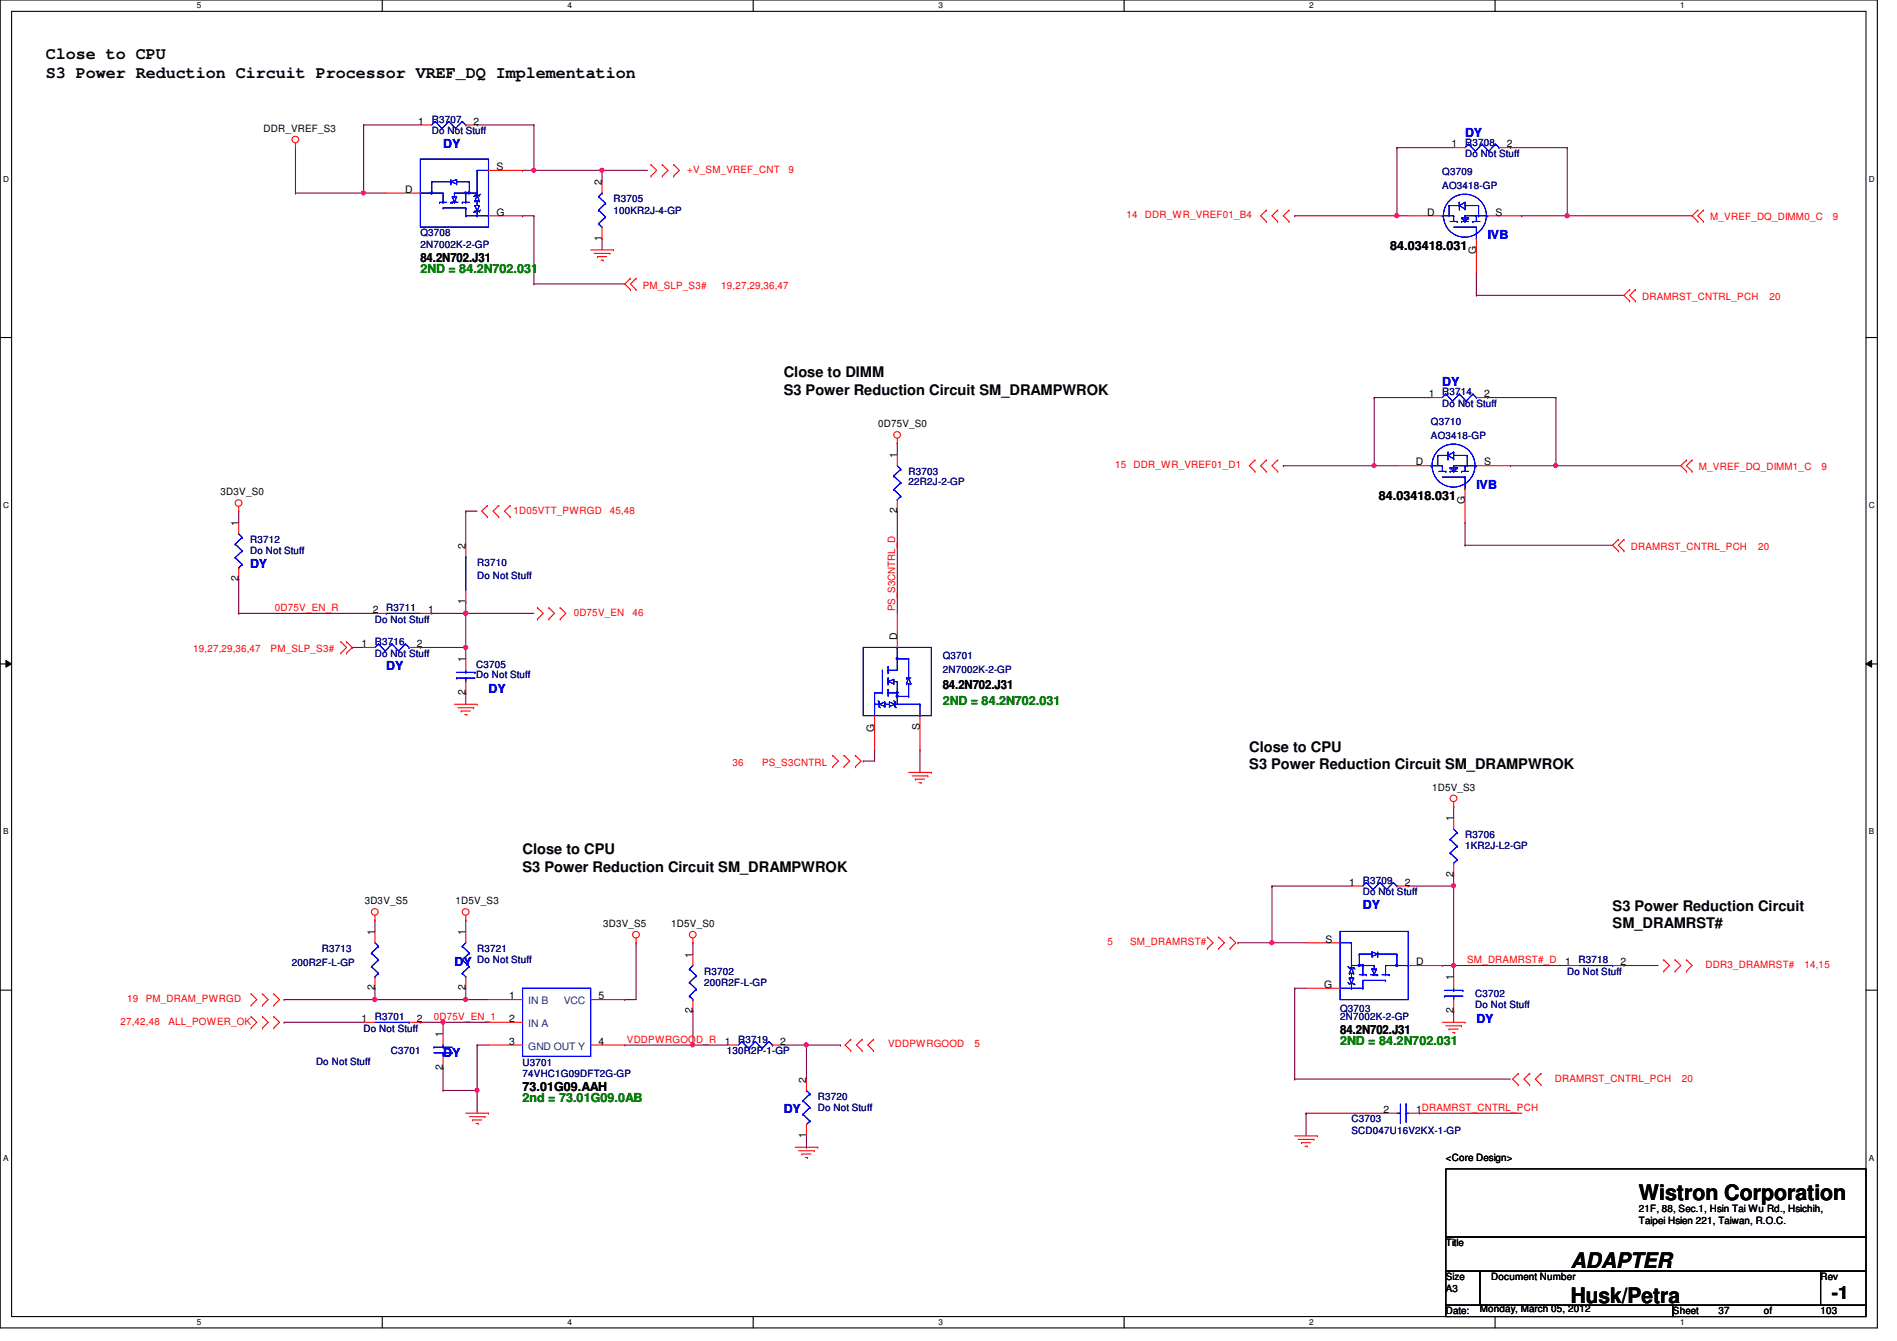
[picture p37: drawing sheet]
<svg xmlns="http://www.w3.org/2000/svg" width="297mm" height="210mm" viewBox="0 0 297 210" stroke-linecap="round" stroke-linejoin="round" font-family="sans-serif">
<defs><g id="words">
<g font-size="3.3">
<text x="256.6" y="187.9">Wistron Corporation</text>
<text x="246" y="203.9">Husk/Petra</text>
<text x="246" y="198.5">ADAPTER</text>
</g>
<text font-size="2.8" x="286.8" y="203.4">-1</text>
<g font-size="2.6">
<text x="7.2" y="9.3">Close to CPU</text>
<text x="7.2" y="12.2">S3 Power Reduction Circuit Processor VREF_DQ Implementation</text>
</g>
<g font-size="2.3">
<text x="122.7" y="59">Close to DIMM</text>
<text x="122.7" y="61.8">S3 Power Reduction Circuit SM_DRAMPWROK</text>
<text x="195.6" y="117.7">Close to CPU</text>
<text x="195.6" y="120.4">S3 Power Reduction Circuit SM_DRAMPWROK</text>
<text x="81.8" y="133.7">Close to CPU</text>
<text x="81.8" y="136.4">S3 Power Reduction Circuit SM_DRAMPWROK</text>
<text x="252.5" y="142.6">S3 Power Reduction Circuit</text>
<text x="252.5" y="145.3">SM_DRAMRST#</text>
</g>
<g font-size="1.9" fill="#00f">
<text x="69.4" y="23.2">DY</text>
<text x="229.4" y="21.4">DY</text>
<text x="233" y="37.4">IVB</text>
<text x="225.8" y="60.5">DY</text>
<text x="231.2" y="76.5">IVB</text>
<text x="39.2" y="88.9">DY</text>
<text x="60.5" y="104.9">DY</text>
<text x="76.5" y="108.5">DY</text>
<text x="213.4" y="142.3">DY</text>
<text x="71.2" y="151.2">DY</text>
<text x="231.2" y="160.1">DY</text>
<text x="69.4" y="165.4">DY</text>
<text x="122.7" y="174.3">DY</text>
</g>
<g font-size="1.9">
<text x="65.8" y="40.9">84.2N702.J31</text>
<text x="217.7" y="39.2">84.03418.031</text>
<text x="215.9" y="78.3">84.03418.031</text>
<text x="147.6" y="107.8">84.2N702.J31</text>
<text x="209.8" y="161.8">84.2N702.J31</text>
<text x="81.8" y="170.7">73.01G09.AAH</text>
</g>
<g font-size="1.9" fill="#008000">
<text x="65.8" y="42.7">2ND = 84.2N702.031</text>
<text x="147.6" y="110.3">2ND = 84.2N702.031</text>
<text x="209.8" y="163.6">2ND = 84.2N702.031</text>
<text x="81.8" y="172.5">2nd = 73.01G09.0AB</text>
</g>
<g font-size="1.6">
<text x="41.3" y="20.7">DDR_VREF_S3</text>
<text x="65.5" y="19.5">1</text>
<text x="74.2" y="19.5">2</text>
<text x="227.3" y="23.1">1</text>
<text x="236" y="23.1">2</text>
<text x="77.7" y="26.6">S</text>
<text x="94.2" y="29" transform="rotate(-90 94.2 29)">2</text>
<text x="63.5" y="30.2">D</text>
<text x="77.7" y="33.7">G</text>
<text x="223.5" y="33.7">D</text>
<text x="234.2" y="33.7">S</text>
<text x="94.2" y="37.7" transform="rotate(-90 94.2 37.7)">1</text>
<text x="231.1" y="39.8" transform="rotate(-90 231.1 39.8)">G</text>
<text x="223.7" y="62.2">1</text>
<text x="232.4" y="62.2">2</text>
<text x="137.5" y="66.9">0D75V_S0</text>
<text x="140.5" y="71.7" transform="rotate(-90 140.5 71.7)">1</text>
<text x="34.5" y="77.6">3D3V_S0</text>
<text x="221.7" y="72.9">D</text>
<text x="232.4" y="72.9">S</text>
<text x="37.3" y="82.3" transform="rotate(-90 37.3 82.3)">1</text>
<text x="140.5" y="80.3" transform="rotate(-90 140.5 80.3)">2</text>
<text x="229.4" y="79" transform="rotate(-90 229.4 79)">G</text>
<text x="72.9" y="85.9" transform="rotate(-90 72.9 85.9)">2</text>
<text x="37.3" y="91" transform="rotate(-90 37.3 91)">2</text>
<text x="58.4" y="96">2</text>
<text x="67.1" y="96">1</text>
<text x="72.9" y="94.6" transform="rotate(-90 72.9 94.6)">1</text>
<text x="56.6" y="101.3">1</text>
<text x="65.3" y="101.3">2</text>
<text x="140.5" y="100.1" transform="rotate(-90 140.5 100.1)">D</text>
<text x="72.9" y="103.7" transform="rotate(-90 72.9 103.7)">1</text>
<text x="72.9" y="108.8" transform="rotate(-90 72.9 108.8)">2</text>
<text x="136.9" y="114.5" transform="rotate(-90 136.9 114.5)">G</text>
<text x="144" y="114.3" transform="rotate(-90 144 114.3)">S</text>
<text x="224.2" y="123.8">1D5V_S3</text>
<text x="227.6" y="128.6" transform="rotate(-90 227.6 128.6)">1</text>
<text x="227.6" y="137.2" transform="rotate(-90 227.6 137.2)">2</text>
<text x="57.1" y="141.6">3D3V_S5</text>
<text x="71.3" y="141.6">1D5V_S3</text>
<text x="211.3" y="138.6">1</text>
<text x="220" y="138.6">2</text>
<text x="58.7" y="146.3" transform="rotate(-90 58.7 146.3)">1</text>
<text x="72.9" y="146.3" transform="rotate(-90 72.9 146.3)">1</text>
<text x="94.4" y="145.1">3D3V_S5</text>
<text x="105.1" y="145.1">1D5V_S0</text>
<text x="108.5" y="149.9" transform="rotate(-90 108.5 149.9)">1</text>
<text x="207.6" y="147.5">S</text>
<text x="58.7" y="155" transform="rotate(-90 58.7 155)">2</text>
<text x="72.9" y="155" transform="rotate(-90 72.9 155)">2</text>
<text x="207.3" y="154.6">G</text>
<text x="221.7" y="151.1">D</text>
<text x="227.6" y="153.5" transform="rotate(-90 227.6 153.5)">1</text>
<text x="245.1" y="151.1">1</text>
<text x="253.7" y="151.1">2</text>
<text x="56.6" y="160">1</text>
<text x="65.3" y="160">2</text>
<text x="79.7" y="156.4">1</text>
<text x="79.7" y="160">2</text>
<text x="93.7" y="156.4">5</text>
<text x="108.5" y="158.6" transform="rotate(-90 108.5 158.6)">2</text>
<text x="227.6" y="158.6" transform="rotate(-90 227.6 158.6)">2</text>
<text x="69.3" y="167.5" transform="rotate(-90 69.3 167.5)">2</text>
<text x="69.3" y="162.3" transform="rotate(-90 69.3 162.3)">1</text>
<text x="79.7" y="163.5">3</text>
<text x="93.7" y="163.5">4</text>
<text x="113.5" y="163.5">1</text>
<text x="122.2" y="163.5">2</text>
<text x="126.2" y="169.5" transform="rotate(-90 126.2 169.5)">2</text>
<text x="126.2" y="178.1" transform="rotate(-90 126.2 178.1)">1</text>
<text x="216.6" y="174.2">2</text>
<text x="221.7" y="174.2">1DRAMRST_CNTRL_PCH</text>
<text x="226.4" y="181.7">&lt;Core Design&gt;</text>
<text x="256.6" y="189.7">21F, 88, Sec.1, Hsin Tai Wu Rd., Hsichih,</text>
<text x="256.6" y="191.6">Taipei Hsien 221, Taiwan, R.O.C.</text>
<text x="226.4" y="195.1">Title</text>
<text x="226.4" y="200.4">Size</text>
<text x="226.4" y="202.2">A3</text>
<text x="233.5" y="200.4">Document Number</text>
<text x="285.1" y="200.4">Rev</text>
<text x="226.4" y="205.7">Date:</text>
<text x="231.7" y="205.4">Monday, March 05, 2012</text>
<text x="262" y="205.7">Sheet</text>
<text x="269.1" y="205.7">37</text>
<text x="276.2" y="205.7">of</text>
<text x="285.1" y="205.7">103</text>
</g>
<g font-size="1.6" fill="#000080">
<text x="67.6" y="19.2">R3707</text>
<text x="67.6" y="21">Do Not Stuff</text>
<text x="229.4" y="22.8">R3708</text>
<text x="225.8" y="27.4">Q3709</text>
<text x="225.8" y="29.5">AO3418-GP</text>
<text x="229.4" y="24.6">Do Not Stuff</text>
<text x="96.1" y="31.7">R3705</text>
<text x="96.1" y="33.4">100KR2J-4-GP</text>
<text x="65.8" y="37">Q3708</text>
<text x="65.8" y="38.8">2N7002K-2-GP</text>
<text x="225.8" y="61.9">R3714</text>
<text x="225.8" y="63.7">Do Not Stuff</text>
<text x="224.1" y="66.5">Q3710</text>
<text x="224.1" y="68.7">AO3418-GP</text>
<text x="142.3" y="74.3">R3703</text>
<text x="142.3" y="75.9">22R2J-2-GP</text>
<text x="39.2" y="85">R3712</text>
<text x="39.2" y="86.8">Do Not Stuff</text>
<text x="74.7" y="88.6">R3710</text>
<text x="60.5" y="95.7">R3711</text>
<text x="74.7" y="90.7">Do Not Stuff</text>
<text x="58.7" y="101">R3716</text>
<text x="58.7" y="97.5">Do Not Stuff</text>
<text x="58.7" y="102.8">Do Not Stuff</text>
<text x="74.5" y="104.6">C3705</text>
<text x="74.5" y="106.2">Do Not Stuff</text>
<text x="147.6" y="103.1">Q3701</text>
<text x="147.6" y="105.3">2N7002K-2-GP</text>
<text x="229.4" y="131.2">R3706</text>
<text x="229.4" y="132.8">1KR2J-L2-GP</text>
<text x="213.4" y="138.3">R3709</text>
<text x="213.4" y="140.1">Do Not Stuff</text>
<text x="50.4" y="149">R3713</text>
<text x="74.7" y="149">R3721</text>
<text x="45.7" y="151.1">200R2F-L-GP</text>
<text x="74.7" y="150.8">Do Not Stuff</text>
<text x="110.3" y="152.6">R3702</text>
<text x="110.3" y="154.3">200R2F-L-GP</text>
<text x="245.4" y="152.6">Do Not Stuff</text>
<text x="247.2" y="150.8">R3718</text>
<text x="56.9" y="161.5">Do Not Stuff</text>
<text x="58.7" y="159.7">R3701</text>
<text x="209.8" y="158.5">Q3703</text>
<text x="209.8" y="159.7">2N7002K-2-GP</text>
<text x="231" y="156.1">C3702</text>
<text x="231" y="157.7">Do Not Stuff</text>
<text x="49.5" y="166.6">Do Not Stuff</text>
<text x="61.2" y="165">C3701</text>
<text x="81.8" y="166.8">U3701</text>
<text x="113.8" y="165">130R2F-1-GP</text>
<text x="115.6" y="163.2">R3719</text>
<text x="81.8" y="168.6">74VHC1G09DFT2G-GP</text>
<text x="128.1" y="172.1">R3720</text>
<text x="128.1" y="173.9">Do Not Stuff</text>
<text x="211.6" y="175.7">C3703</text>
<text x="211.6" y="177.5">SCD047U16V2KX-1-GP</text>
</g>
<g font-size="1.6" fill="#f00">
<text x="107.6" y="27.1">+V_SM_VREF_CNT</text>
<text x="123.4" y="27.1">9</text>
<text x="176.4" y="34.2">14</text>
<text x="179.3" y="34.2">DDR_WR_VREF01_B4</text>
<text x="267.8" y="34.5">M_VREF_DQ_DIMM0_C</text>
<text x="287" y="34.5">9</text>
<text x="100.7" y="45.2">PM_SLP_S3#</text>
<text x="112.9" y="45.2">19,27,29,36,47</text>
<text x="257.1" y="46.9">DRAMRST_CNTRL_PCH</text>
<text x="277.1" y="46.9">20</text>
<text x="174.6" y="73.3">15</text>
<text x="177.5" y="73.3">DDR_WR_VREF01_D1</text>
<text x="266" y="73.6">M_VREF_DQ_DIMM1_C</text>
<text x="285.2" y="73.6">9</text>
<text x="80.4" y="80.4">1D05VTT_PWRGD</text>
<text x="95.5" y="80.4">45,48</text>
<text x="255.4" y="86.1">DRAMRST_CNTRL_PCH</text>
<text x="275.3" y="86.1">20</text>
<text x="43" y="95.7">0D75V_EN_R</text>
<text x="140.2" y="95.7" transform="rotate(-90 140.2 95.7)">PS_S3CNTRL_D</text>
<text x="89.8" y="96.4">0D75V_EN</text>
<text x="99.1" y="96.4">46</text>
<text x="30.3" y="102.1">19,27,29,36,47</text>
<text x="42.4" y="102.1">PM_SLP_S3#</text>
<text x="114.7" y="119.8">36</text>
<text x="119.3" y="119.8">PS_S3CNTRL</text>
<text x="173.4" y="148">5</text>
<text x="176.9" y="148">SM_DRAMRST#</text>
<text x="229.7" y="150.8">SM_DRAMRST#_D</text>
<text x="267.1" y="151.5">DDR3_DRAMRST#</text>
<text x="282.6" y="151.5">14,15</text>
<text x="18.9" y="160.4">27,42,48</text>
<text x="19.9" y="156.8">19</text>
<text x="22.8" y="156.8">PM_DRAM_PWRGD</text>
<text x="26.4" y="160.4">ALL_POWER_OK</text>
<text x="67.9" y="159.7">0D75V_EN_1</text>
<text x="98.2" y="163.2">VDDPWRGOOD_R</text>
<text x="139.1" y="164">VDDPWRGOOD</text>
<text x="152.6" y="164">5</text>
<text x="243.5" y="169.3">DRAMRST_CNTRL_PCH</text>
<text x="263.4" y="169.3">20</text>
</g>
<g font-size="1.6" fill="#004080">
<text x="82.7" y="157.2">IN B</text>
<text x="82.7" y="160.7">IN A</text>
<text x="88.3" y="157.2">VCC</text>
<text x="82.7" y="164.3">GND OUT Y</text>
</g>
<g font-size="1.3">
<text x="30.8" y="1.3">5</text>
<text x="88.9" y="1.3">4</text>
<text x="146.9" y="1.3">3</text>
<text x="205" y="1.3">2</text>
<text x="263.1" y="1.3">1</text>
<text x=".5" y="28.4">D</text>
<text x="292.6" y="28.4">D</text>
<text x=".5" y="79.5">C</text>
<text x="292.6" y="79.5">C</text>
<text x=".5" y="130.6">B</text>
<text x="292.6" y="130.6">B</text>
<text x=".5" y="181.7">A</text>
<text x="292.6" y="181.7">A</text>
<text x="30.8" y="207.4">5</text>
<text x="88.9" y="207.4">4</text>
<text x="146.9" y="207.4">3</text>
<text x="205" y="207.4">2</text>
<text x="263.1" y="207.4">1</text>
</g>
</g></defs>
<path d="M0 0h294v207.9h-294zM1.8 1.8h290.4v204.3h-290.4z" fill="none" stroke="#000" stroke-width=".17"/>
<g fill="#fff">
<path d="M30.8 .2h.7v1.4h-.7z"/>
<path d="M30.8 206.2h.7v1.4h-.7z"/>
</g>
<path d="M59.9 0v1.8M59.9 206.1v1.8" fill="none" stroke="#000" stroke-width=".17"/>
<g fill="#fff">
<path d="M88.9 .2h.6v1.4h-.6z"/>
<path d="M88.9 206.2h.6v1.4h-.6z"/>
</g>
<path d="M117.9 0v1.8M117.9 206.1v1.8" fill="none" stroke="#000" stroke-width=".17"/>
<g fill="#fff">
<path d="M146.9 .2h.7v1.4h-.7z"/>
<path d="M146.9 206.2h.7v1.4h-.7z"/>
</g>
<path d="M176 0v1.8M176 206.1v1.8" fill="none" stroke="#000" stroke-width=".17"/>
<g fill="#fff">
<path d="M205 .2h.7v1.4h-.7z"/>
<path d="M205 206.2h.7v1.4h-.7z"/>
</g>
<path d="M234.1 0v1.8M234.1 206.1v1.8" fill="none" stroke="#000" stroke-width=".17"/>
<g fill="#fff">
<path d="M263.1 .2h.7v1.4h-.7z"/>
<path d="M263.1 206.2h.7v1.4h-.7z"/>
<path d="M.5 27.3h.9v1.4h-.9z"/>
<path d="M292.6 27.3h.9v1.4h-.9z"/>
<path d="M.5 78.4h.9v1.4h-.9z"/>
<path d="M292.6 78.4h.9v1.4h-.9z"/>
</g>
<path d="M0 52.8h1.8M292.2 52.8h1.8" fill="none" stroke="#000" stroke-width=".17"/>
<g fill="#fff">
<path d="M.5 129.5h.8v1.4h-.8z"/>
<path d="M292.6 129.5h.9v1.4h-.9z"/>
</g>
<path d="M0 103.9h1.8M292.2 103.9h1.8" fill="none" stroke="#000" stroke-width=".17"/>
<path d="M.9 103.4l.9 .5-.9 .5zM292.2 103.9l.9-.5v1z" fill="#000"/>
<path d="M.9 103.4l.9 .5-.9 .5zM292.2 103.9l.9-.5v1z" fill="none" stroke="#000" stroke-width=".16"/>
<g fill="#fff">
<path d="M.5 180.5h.8v1.4h-.8z"/>
<path d="M292.6 180.5h.9v1.4h-.9z"/>
</g>
<path d="M0 155h1.8M292.2 155h1.8" fill="none" stroke="#000" stroke-width=".17"/>
<path d="M44.5 156.5h.1M58.7 144h.1M58.7 154.7h.1M58.7 154.7v1.8h-14.2M58.7 144v1.8M126.3 163.6h.1M126.3 163.6v5.3" fill="none" stroke="#800040" stroke-width=".17"/>
<circle cx="126.3" cy="163.5" r=".32" fill="#f0f"/>
<circle cx="126.3" cy="163.5" r=".32" fill="none" stroke="#f0f" stroke-width=".17"/>
<path d="M72.9 156.5h.1M72.9 156.5h3.6M108.5 158.2h.1M108.5 158.2v5.4M126.3 163.6h5.3M131.6 163.6h.1" fill="none" stroke="#800040" stroke-width=".17"/>
<circle cx="72.9" cy="156.4" r=".32" fill="#f0f"/>
<circle cx="72.9" cy="156.4" r=".32" fill="none" stroke="#f0f" stroke-width=".17"/>
<path d="M108.5 147.6h.1M108.5 147.6v1.8M74.7 163.6h.1M74.7 170.7h.1M74.7 163.6h1.8M74.7 170.7v3.5" fill="none" stroke="#800040" stroke-width=".17"/>
<circle cx="74.7" cy="170.7" r=".32" fill="#f0f"/>
<circle cx="74.7" cy="170.7" r=".32" fill="none" stroke="#f0f" stroke-width=".17"/>
<path d="M97.8 156.5h.1M99.6 147.6h.1M99.6 147.6v8.9h-1.8M69.4 160h.1M69.4 160h7.1" fill="none" stroke="#800040" stroke-width=".17"/>
<circle cx="69.4" cy="160" r=".32" fill="#f0f"/>
<circle cx="69.4" cy="160" r=".32" fill="none" stroke="#f0f" stroke-width=".17"/>
<g fill="none" stroke="#800040" stroke-width=".17">
<path d="M44.5 160h.1M44.5 160h12.4M65.8 160h.1M65.8 160h3.6M69.4 160h.1M69.4 167.1h.1M69.4 170.7h.1M69.4 160v1.8M69.4 167.1v3.6M74.7 163.6h.1M74.7 163.6v7.1h-5.3M97.8 163.6h.1"/>
<path d="M97.8 163.6h16M108.5 163.6h.1M122.7 163.6h3.6M126.3 163.6h.1"/>
</g>
<circle cx="108.5" cy="163.5" r=".32" fill="#f0f"/>
<circle cx="108.5" cy="163.5" r=".32" fill="none" stroke="#f0f" stroke-width=".17"/>
<g fill="none" stroke="#800040" stroke-width=".17">
<path d="M140.5 69.3h.1M140.5 69.3v1.8M140.5 80h.1M140.5 80v16M135.2 119.1h.1M136.9 117.3h.1M136.9 117.3v1.8h-1.7M144.1 117.3h.1M144.1 117.3v3.6M199.2 138.7h.1M199.2 138.7v8.9M199.2 138.7h12.4"/>
<path d="M227.6 136.9h.1M227.6 136.9v1.8M193.8 147.6h.1M193.8 147.6h10.7M199.2 147.6h.1M202.7 154.7h.1M202.7 154.7h1.8M202.7 154.7v14.2M227.6 158.2h.1M227.6 158.2v1.8M126.3 179.6h.1M126.3 177.8v1.8"/>
<path d="M202.7 168.9h.1M202.7 168.9h33.8"/>
</g>
<circle cx="199.1" cy="147.5" r=".32" fill="#f0f"/>
<circle cx="199.1" cy="147.5" r=".32" fill="none" stroke="#f0f" stroke-width=".17"/>
<path d="M227.6 138.7h.1M227.6 138.7v14.2M227.6 151.1h.1" fill="none" stroke="#800040" stroke-width=".17"/>
<circle cx="227.6" cy="151.1" r=".32" fill="#f0f"/>
<circle cx="227.6" cy="151.1" r=".32" fill="none" stroke="#f0f" stroke-width=".17"/>
<circle cx="227.6" cy="138.7" r=".32" fill="#f0f"/>
<circle cx="227.6" cy="138.7" r=".32" fill="none" stroke="#f0f" stroke-width=".17"/>
<g fill="none" stroke="#800040" stroke-width=".17">
<path d="M74.7 19.6h.1M74.7 19.6h8.9M83.6 19.6h.1M83.6 19.6v7.1M81.8 33.8h.1M81.8 33.8h1.8M83.6 33.8h.1M83.6 33.8v10.6M83.6 44.4h.1M83.6 44.4h14.2M220.5 138.7h.1M220.5 138.7h7.1"/>
<path d="M227.6 126.2h.1M227.6 126.2v1.8M225.8 151.1h.1M225.8 151.1h19.6M227.6 151.1h.1M254.3 151.1h.1M254.3 151.1h5.3M204.5 174.2h.1M204.5 174.2v3.6M204.5 174.2h12.5M222.3 174.2h.1M222.3 174.2h16"/>
</g>
<circle cx="83.6" cy="26.6" r=".32" fill="#f0f"/>
<circle cx="83.6" cy="26.6" r=".32" fill="none" stroke="#f0f" stroke-width=".17"/>
<path d="M56.9 19.6h.1M56.9 19.6h8.9M83.6 26.7h.1M83.6 26.7h17.8M94.3 26.7h.1M94.3 37.3h.1M94.3 26.7v1.7M94.3 37.3v1.8" fill="none" stroke="#800040" stroke-width=".17"/>
<circle cx="94.2" cy="26.6" r=".32" fill="#f0f"/>
<circle cx="94.2" cy="26.6" r=".32" fill="none" stroke="#f0f" stroke-width=".17"/>
<path d="M81.8 26.7h.1M81.8 26.7h1.8M37.4 96h.1M37.4 96h21.3M67.6 96h.1M67.6 96h16M72.9 96h.1" fill="none" stroke="#800040" stroke-width=".17"/>
<circle cx="72.9" cy="96" r=".32" fill="#f0f"/>
<circle cx="72.9" cy="96" r=".32" fill="none" stroke="#f0f" stroke-width=".17"/>
<path d="M37.4 80h.1M37.4 90.7h.1M37.4 80v1.8M37.4 90.7v5.3M72.9 96h.1M72.9 96v5.3" fill="none" stroke="#800040" stroke-width=".17"/>
<circle cx="72.9" cy="96" r=".32" fill="#f0f"/>
<circle cx="72.9" cy="96" r=".32" fill="none" stroke="#f0f" stroke-width=".17"/>
<g fill="none" stroke="#800040" stroke-width=".17">
<path d="M72.9 80h.1M72.9 94.2h.1M72.9 80v5.3M72.9 94.2v1.8M72.9 80h1.8M55.2 101.3h.1M55.2 101.3h1.7M65.8 101.3h.1M65.8 101.3h7.1M72.9 108.5h.1M72.9 101.3h.1M72.9 101.3v1.8"/>
<path d="M72.9 108.5v1.7"/>
</g>
<circle cx="72.9" cy="101.3" r=".32" fill="#f0f"/>
<circle cx="72.9" cy="101.3" r=".32" fill="none" stroke="#f0f" stroke-width=".17"/>
<path d="M56.9 19.6h.1M56.9 19.6v10.6h-10.6M46.3 30.2h.1" fill="none" stroke="#800040" stroke-width=".17"/>
<circle cx="56.9" cy="30.2" r=".32" fill="#f0f"/>
<circle cx="56.9" cy="30.2" r=".32" fill="none" stroke="#f0f" stroke-width=".17"/>
<path d="M46.3 23.1h.1M46.3 23.1v7.1M56.9 30.2h.1M56.9 30.2h3.6M58.7 156.5h.1M58.7 156.5h14.2M72.9 144h.1M72.9 156.5h.1M72.9 144v1.8M72.9 154.7v1.8" fill="none" stroke="#800040" stroke-width=".17"/>
<circle cx="58.7" cy="156.4" r=".32" fill="#f0f"/>
<circle cx="58.7" cy="156.4" r=".32" fill="none" stroke="#f0f" stroke-width=".17"/>
<path d="M238.3 33.8h.1M238.3 33.8h7.1M215.2 72.9h.1M215.2 72.9h3.5M243.6 72.9h.1M243.6 72.9h19.6M229.4 85.3h.1M229.4 85.3h23.1" fill="none" stroke="#800040" stroke-width=".17"/>
<circle cx="215.2" cy="72.9" r=".32" fill="#f0f"/>
<circle cx="215.2" cy="72.9" r=".32" fill="none" stroke="#f0f" stroke-width=".17"/>
<path d="M218.7 23.1h.1M218.7 23.1v10.7M231.2 42.7h.1M231.2 42.7v3.5" fill="none" stroke="#800040" stroke-width=".17"/>
<circle cx="218.7" cy="33.8" r=".32" fill="#f0f"/>
<circle cx="218.7" cy="33.8" r=".32" fill="none" stroke="#f0f" stroke-width=".17"/>
<path d="M236.5 23.1h.1M236.5 23.1h8.9M245.4 23.1h.1M245.4 23.1v10.7" fill="none" stroke="#800040" stroke-width=".17"/>
<circle cx="245.4" cy="33.8" r=".32" fill="#f0f"/>
<circle cx="245.4" cy="33.8" r=".32" fill="none" stroke="#f0f" stroke-width=".17"/>
<path d="M218.7 23.1h.1M218.7 33.8h.1M218.7 23.1h8.9M218.7 33.8h1.8M245.4 33.8h.1M245.4 33.8h19.6M215.2 62.2h.1M215.2 62.2v10.7M233 62.2h.1M233 62.2h10.6M243.6 62.2h.1M243.6 62.2v10.7" fill="none" stroke="#800040" stroke-width=".17"/>
<circle cx="243.6" cy="72.9" r=".32" fill="#f0f"/>
<circle cx="243.6" cy="72.9" r=".32" fill="none" stroke="#f0f" stroke-width=".17"/>
<path d="M202.7 33.8h.1M202.7 33.8h16M231.2 46.2h.1M231.2 46.2h23.1M201 72.9h.1M201 72.9h14.2M215.2 62.2h.1M215.2 62.2h8.9M236.5 72.9h.1M236.5 72.9h7.1M229.4 81.8h.1M229.4 81.8v3.5" fill="none" stroke="#800040" stroke-width=".17"/>
<g fill="none" stroke="#f00" stroke-width=".17">
<path d="M65.8 19.6h1.8M72.9 19.6h1.8M46.3 23.1h.1M46.3 22.4v.7M92.5 39.1h3.6M93 39.7h2.5M95.5 39.7h.1M96.1 39.1h.1M101.9 27.6h.1M101.9 25.8h.1M101.9 25.8l.9 .9-.9 .9M103.7 25.8h.1"/>
<path d="M103.7 27.6h.1M103.7 25.8l.9 .9-.9 .9M105.5 27.6h.1M105.5 25.8h.1M105.5 25.8l.9 .9-.9 .9M198.3 34.7h.1M198.3 32.9h.1M198.3 32.9l-.9 .9 .9 .9M200.1 32.9h.1M200.1 34.7h.1M200.1 32.9l-.9 .9 .9 .9M201.8 34.7h.1"/>
<path d="M201.8 32.9h.1M201.8 32.9l-.8 .9 .8 .9M220.5 33.8h5.3M231.2 37.3v5.4M233 33.8h5.3M265.8 32.9h.1M265.8 34.7h.1M265.8 32.9l-.8 .9 .8 .9M266.7 34.7h.1M266.7 32.9h.1M266.7 32.9l-.9 .9 .9 .9M93.6 40.2h.1"/>
<path d="M93.6 40.2h1.4M94.1 40.7h.3M94.4 40.7h.1M98.7 43.6h.1M98.7 45.3h.1M98.7 43.6l-.9 .8 .9 .9M99.6 45.3h.1M99.6 43.6h.1M99.6 43.6l-.9 .8 .9 .9M255.2 45.3h.1M255.2 47.1h.1M255.2 45.3l-.9 .9 .9 .9"/>
<path d="M256.1 47.1h.1M256.1 45.3h.1M256.1 45.3l-.9 .9 .9 .9M37.4 79.3v.7M76.3 79.1h.1M76.3 79.1l-.9 .9 .9 .9M78.1 79.1h.1M78.1 79.1l-.9 .9 .9 .9M79.9 79.1h.1M79.9 79.1l-.9 .9 .9 .9M140.5 69.3h.1M140.5 68.6v.7"/>
<path d="M196.5 73.8h.1M196.5 72h.1M196.5 72l-.9 .9 .9 .9M198.3 72h.1M198.3 73.8h.1M198.3 72l-.9 .9 .9 .9M200.1 73.8h.1M200.1 72h.1M200.1 72l-.9 .9 .9 .9M264.1 72h.1M264.1 73.8h.1M264.1 72l-.9 .9 .9 .9"/>
<path d="M265 73.8h.1M265 72h.1M265 72l-.9 .9 .9 .9M37.4 80h.1M58.7 96h1.8M65.8 96h1.8M72.9 85.3v1.8M72.9 92.5v1.7M76.3 80.9h.1M78.1 80.9h.1M79.9 80.9h.1M84.2 96.9h.1"/>
<path d="M84.2 95.1h.1M84.2 95.1l.8 .9-.8 .9M85.9 95.1h.1M85.9 96.9h.1M85.9 95.1l.9 .9-.9 .9M87.7 96.9h.1M87.7 95.1h.1M87.7 95.1l.9 .9-.9 .9M253.4 84.5h.1M253.4 86.2h.1M253.4 84.5l-.9 .8 .9 .9M254.3 86.2h.1"/>
<path d="M254.3 84.5h.1M254.3 84.5l-.9 .8 .9 .9M53.4 102.2h.1M53.4 100.5h.1M53.4 100.5l.9 .8-.9 .9M54.3 100.5h.1M54.3 102.2h.1M54.3 100.5l.9 .8-.9 .9M56.9 101.3h1.8M64 101.3h1.8M71.2 110.2h3.5M71.7 110.8h2.5"/>
<path d="M72.2 111.3h.1M72.2 111.3h1.5M72.8 111.8h.3M73.1 111.8h.1M74.2 110.8h.1M74.7 110.2h.1M130.4 118.2h.1M130.4 118.2l.9 .9-.9 .9M132.2 118.2h.1M132.2 118.2l.8 .9-.8 .9M133.9 118.2h.1M133.9 118.2l.9 .9-.9 .9"/>
<path d="M130.4 120h.1M132.2 120h.1M133.9 120h.1M142.3 120.9h3.5M142.8 121.5h2.5M143.3 122h.1M143.3 122h1.5M143.9 122.5h.3M144.2 122.5h.1M145.3 121.5h.1M145.8 120.9h.1M211.6 138.7h1.8"/>
<path d="M218.7 138.7h1.8M227.6 126.2h.1M227.6 125.5v.7M227.6 128v1.8M227.6 135.1v1.8M39.3 157.4h.1M39.3 155.6h.1M39.3 159.1h.1M39.3 155.6l.9 .9-.9 .9M39.3 159.1l.9 .9-.9 .9M41.1 155.6h.1M41.1 157.4h.1"/>
<path d="M41.1 159.1h.1M41.1 155.6l.9 .9-.9 .9M41.1 159.1l.9 .9-.9 .9M42.9 157.4h.1M42.9 155.6h.1M42.9 159.1h.1M42.9 159.1l.9 .9-.9 .9M42.9 155.6l.9 .9-.9 .9M58.7 144h.1M58.7 143.3v.7M58.7 145.8v1.8M58.7 152.9v1.8"/>
<path d="M72.9 144h.1M72.9 143.3v.7M72.9 145.8v1.8M72.9 152.9v1.8M99.6 147.6h.1M99.6 146.9v.7M108.5 147.6h.1M108.5 146.9v.7M189.1 146.7h.1M189.1 148.5h.1M189.1 146.7l.8 .9-.8 .9M190.8 148.5h.1"/>
<path d="M190.8 146.7h.1M190.8 146.7l.9 .9-.9 .9M192.6 146.7h.1M192.6 148.5h.1M192.6 146.7l.9 .9-.9 .9M227.6 152.9v1.8M227.6 156.5v1.7M245.4 151.1h1.8M252.5 151.1h1.8M260.5 152h.1M260.5 150.2h.1M260.5 150.2l.9 .9-.9 .9"/>
<path d="M262.3 150.2h.1M262.3 152h.1M262.3 150.2l.9 .9-.9 .9M264.1 152h.1M264.1 150.2h.1M264.1 150.2l.9 .9-.9 .9M39.3 160.9h.1M41.1 160.9h.1M42.9 160.9h.1M56.9 160h1.8M64 160h1.8M69.4 161.8v1.8"/>
<path d="M69.4 165.4v1.7M72.9 174.2h3.6M73.5 174.8h2.4M74 175.3h.1M74 175.3h1.4M74.5 175.9h.4M74.9 175.9h.1M75.9 174.8h.1M76.5 174.2h.1M113.8 163.6h1.8M120.9 163.6h1.8M124.5 179.6h3.6"/>
<path d="M126.3 168.9v1.8M126.3 176v1.8M128.1 179.6h.1M133.2 164.5h.1M133.2 162.7h.1M133.2 162.7l-.9 .9 .9 .9M135 162.7h.1M135 164.5h.1M135 162.7l-.9 .9 .9 .9M136.8 164.5h.1M136.8 162.7h.1M136.8 162.7l-.9 .9 .9 .9"/>
<path d="M202.7 177.8h3.6M203.3 178.4h2.4M203.8 178.9h.1M203.8 178.9h1.4M204.3 179.4h.4M204.7 179.4h.1M205.7 178.4h.1M206.3 177.8h.1M217 174.2h1.7M220.5 174.2h1.8M225.8 160h3.6M226.4 160.6h2.5"/>
<path d="M226.9 161.1h.1M226.9 161.1h1.4M227.5 161.6h.3M227.8 161.6h.1M228.9 160.6h.1M229.4 160h.1M237.7 168h.1M237.7 169.8h.1M237.7 168l-.8 .9 .8 .9M239.5 169.8h.1M239.5 168h.1M239.5 168l-.9 .9 .9 .9"/>
<path d="M241.3 168h.1M241.3 169.8h.1M241.3 168l-.9 .9 .9 .9M125 180.1h2.5M125.6 180.6h.1M125.6 180.6h1.4M126.1 181.2h.3M126.4 181.2h.1M127.5 180.1h.1"/>
<circle cx="46.3" cy="21.8" r=".52"/>
<circle cx="37.4" cy="78.7" r=".52"/>
<circle cx="140.5" cy="68.1" r=".52"/>
<circle cx="227.6" cy="125" r=".52"/>
<circle cx="58.7" cy="142.7" r=".52"/>
<circle cx="72.9" cy="142.7" r=".52"/>
<circle cx="99.6" cy="146.3" r=".52"/>
<circle cx="108.5" cy="146.3" r=".52"/>
</g>
<path d="M226.4 183h65.8v10.6h-65.8zM226.4 193.6h65.8v5.4h-65.8zM226.4 199h5.3v5.3h-5.3zM231.7 199h53.4v5.3h-53.4zM285.1 199h7.1v5.3h-7.1zM226.4 204.3h35.6v1.8h-35.6zM262 204.3h30.2v1.8h-30.2z" fill="none" stroke="#000" stroke-width=".17"/>
<g fill="none" stroke="#00f" stroke-width=".17">
<path d="M68.2 19h.1M68.2 19l-.6 .6M68.2 19l1 1.1M70.3 19h.1M70.3 19l-1.1 1.1M70.3 19l1 1.1M72.4 19h.1M72.4 19l-1.1 1.1M72.4 19l.5 .6M72.9 19.6h.1M69.2 20.1h.1M69.4 32.6h.1"/>
<path d="M69.4 32.6h3.5M71.2 30.2h.1M71.2 30.2h3.5M71.3 20.1h.1M72.9 33.8h.1M72.9 32.6h.1M72.9 32.6v1.2M72.9 33.8h3.6M74.4 33.1h.1M74.4 32.2h.1M74.4 31.5h.1M74.4 30.6h.1"/>
<path d="M74.4 32.2h.7M74.4 33.1h.7M74.4 33.1l-.2 .1M74.4 32.2l.3 .9M74.4 31.5h.7M74.4 30.6l-.2 .2M74.4 30.6h.7M74.7 33.8h.1M74.7 33.1h.1M74.7 30.6h.1M74.7 31.5h.1M74.7 26.7h.1"/>
<path d="M74.7 26.7v3.9M74.7 31.5v.7M74.7 33.1v.7M74.7 30.6l.4 .9M74.7 30.6l-.3 .9M74.7 26.7h1.8M75.1 33.1h.1M75.1 32.2h.1M75.1 31.5h.1M75.1 30.6h.1M75.1 32.2l-.4 .9M75.3 32.9l-.2 .2"/>
<path d="M75.3 30.4l-.2 .2M76.5 26.7h.1M225.8 33.8h.1M225.8 33.8h1.8M226.9 32.2h.1M226.9 32.2v1.6M226.9 32.2h1.6M227.1 34.7h1.1M227.6 33.8h.1M227.6 33.8v.9M227.6 35.6h3.6M228.2 34.7h.1"/>
<path d="M228.5 32.2h.1M228.5 31.7h.1M228.5 32.7h.1M228.5 31.7v1M228.5 32.2l.9 .5M228.9 34.1h.1M228.9 34.7h.1M228.9 34.7h1.1M228.9 34.1l.5 .6M228.9 34.1h1.1M229.4 33.8h.1M229.4 34.7h.1"/>
<path d="M229.4 31.7h.1M229.4 32.7h.1M229.4 33.8h3.6M229.4 31.7v1M229.4 33.8v.9M229.4 32.2h2.1M229.4 31.7l-.9 .5M230 34.1h.1M230 34.1l-.6 .6M230.6 34.7h.1M230.6 34.7h1.1M231.2 35.6h.1"/>
<path d="M231.2 37.3h.1M231.2 33.8h.1M231.2 33.8v.9M231.2 35.6v1.7M231.5 32.2h.1M231.5 33.8h.1M231.5 32.2v1.6M233 33.8h.1M60.5 96h.1M60.5 96h5.3M72.9 87.1h.1M72.9 87.1v5.4"/>
<path d="M59.3 100.8h.1M59.3 100.8l-.6 .5M59.3 100.8l1 1.1M60.3 101.9h.1M61.4 100.8h.1M61.4 100.8l-1.1 1.1M61.4 100.8l1 1.1M62.4 101.9h.1M63.5 100.8h.1M63.5 100.8l-1.1 1.1M63.5 100.8l.5 .5M64 101.3h.1"/>
<path d="M213.9 138.1h.1M213.9 138.1l-.5 .6M213.9 138.1l1.1 1.1M215 139.2h.1M216.1 138.1h.1M216.1 138.1l-1.1 1.1M216.1 138.1l1 1.1M217.1 139.2h.1M218.2 138.1h.1M218.2 138.1l-1.1 1.1M218.2 138.1l.5 .6M218.7 138.7h.1"/>
<path d="M227.1 131.4h.1M227.1 133.5h.1M227.1 131.4l1.1 1.1M227.1 133.5l1.1 1.1M227.6 135.1h.1M227.6 129.8l.6 .5M228.2 130.3h.1M228.2 132.5h.1M228.2 134.6h.1M228.2 130.3l-1.1 1.1M228.2 132.5l-1.1 1M228.2 134.6l-.6 .5"/>
<path d="M58.2 149.2h.1M58.2 151.3h.1M58.2 149.2l1.1 1M58.2 151.3l1.1 1.1M58.7 152.9h.1M58.7 147.6l.6 .5M59.3 148.1h.1M59.3 150.2h.1M59.3 152.4h.1M59.3 148.1l-1.1 1.1M59.3 150.2l-1.1 1.1M59.3 152.4l-.6 .5"/>
<path d="M72.4 148.1h.1M72.4 150.2h.1M72.4 152.4h.1M72.4 148.1l1.1 1.1M72.4 150.2l1.1 1.1M72.4 152.4l.5 .5M72.9 152.9h.1M72.9 147.6l-.5 .5M73.5 149.2h.1M73.5 151.3h.1M73.5 149.2l-1.1 1M73.5 151.3l-1.1 1.1"/>
<path d="M226.2 155.9h.1M226.2 155h2.9M226.2 155.9h2.9M227.6 155h.1M227.6 155.9h.1M227.6 154.7v.3M227.6 155.9v.6M229.1 155h.1M247.2 151.1h5.3M252.5 151.1h.1M58.7 160h5.3M64 160h.1"/>
<path d="M67.9 163.9h.1M67.9 163.9h2.9M67.9 164.8h2.9M69.4 163.9h.1M69.4 164.8h.1M69.4 163.6v.3M69.4 164.8v.6M70.8 164.8h.1M116.2 163h.1M116.2 163l-.6 .6M116.2 163l1 1.1M117.2 164.1h.1"/>
<path d="M118.3 163h.1M118.3 163l-1.1 1.1M118.3 163l1 1.1M119.3 164.1h.1M120.4 163h.1M120.4 163l-1.1 1.1M120.4 163l.5 .6M120.9 163.6h.1M125.7 174.4h.1M125.7 172.3h.1M125.7 174.4l1.1 1.1M125.7 172.3l1.1 1.1"/>
<path d="M126.3 170.7h.1M126.3 170.7l.5 .5M126.8 175.5h.1M126.8 173.4h.1M126.8 171.2h.1M126.8 175.5l-.5 .5M126.8 173.4l-1.1 1M126.8 171.2l-1.1 1.1M218.7 174.2h.6M219.3 174.2h.1M219.3 175.7h.1M219.3 172.8v2.9"/>
<path d="M220.2 174.2h.1M220.2 172.8h.1M220.2 174.2h.3M220.2 172.8v2.9"/>
<circle cx="229.4" cy="33.8" r="3.4"/>
</g>
<path d="M72.8 30.1h.2v.2h-.2z" fill-rule="evenodd" fill="#00f"/>
<path d="M72.4 31.7h.1M72.4 31.7h1.1M72.8 30.1h.2v.2h-.2zM72.9 31.7h.1M72.9 30.2v1.5" fill="none" stroke="#00f" stroke-width=".17"/>
<path d="M73.3 30.1h.3v.2h-.3z" fill-rule="evenodd" fill="#00f"/>
<g fill="none" stroke="#00f" stroke-width=".17">
<path d="M65.8 30.2h.1M65.8 30.2h3.6v1.5M67.6 28.4h.1M67.6 30.2h.1M67.6 28.4h3M67.6 28.4v1.8M68.8 31.7h.1M68.8 31.7h1.1M69.4 31.7h.1M70.6 31.7h.1M70.6 28.4h.1M70.6 28.8h.1"/>
<path d="M70.6 31.7h1.1M70.6 28.4l.9 .4M70.6 28.1v.7M70.8 31.7h.1M70.8 30.8l.4 .9M71.2 30.8h.1M71.2 31.7h.1M71.2 30.2v.6M71.5 30.8h.1M71.5 28.4h.1M71.5 28.1h.1M71.5 28.8h.1"/>
<path d="M71.5 30.8l-.3 .9M71.5 28.4h2M71.5 28.1v.7M71.5 28.1l-.9 .3M73.3 30.1h.3v.2h-.3zM73.5 28.4h.1M73.5 28.4v1.7"/>
</g>
<path d="M67.5 30.1h.2v.2h-.2z" fill-rule="evenodd" fill="#00f"/>
<g fill="none" stroke="#00f" stroke-width=".17">
<path d="M65.8 24.9h10.7v10.7h-10.7zM67.5 30.1h.2v.2h-.2zM69.4 32.6h.1M69.4 32.6h3.5M70.8 30.8h.1M70.8 30.8h.7M71.2 30.2h.1M71.2 30.2h3.5M72.9 33.8h.1M72.9 32.6h.1M72.9 33.8h3.6M72.9 32.6v1.2"/>
<path d="M74.4 33.1h.1M74.4 32.2h.1M74.4 31.5h.1M74.4 30.6h.1M74.4 33.1h.7M74.4 33.1l-.2 .1M74.4 32.2h.7M74.4 32.2l.3 .9M74.4 31.5h.7M74.4 30.6l-.2 .2M74.4 30.6h.7M74.7 33.8h.1"/>
<path d="M74.7 33.1h.1M74.7 30.6h.1M74.7 31.5h.1M74.7 26.7h.1M74.7 26.7v3.9M74.7 31.5v.7M74.7 33.1v.7M74.7 30.6l.4 .9M74.7 30.6l-.3 .9M74.7 26.7h1.8M75.1 33.1h.1M75.1 32.2h.1"/>
<path d="M75.1 31.5h.1M75.1 30.6h.1M75.1 32.2l-.4 .9M75.3 32.9l-.2 .2M75.3 30.4l-.2 .2M76.5 26.7h.1"/>
</g>
<path d="M72.8 30.1h.2v.2h-.2z" fill-rule="evenodd" fill="#00f"/>
<path d="M72.4 31.7h.1M72.4 31.7h1.1M72.8 30.1h.2v.2h-.2zM72.9 31.7h.1M72.9 30.2v1.5" fill="none" stroke="#00f" stroke-width=".17"/>
<path d="M73.3 30.1h.3v.2h-.3z" fill-rule="evenodd" fill="#00f"/>
<g fill="none" stroke="#00f" stroke-width=".17">
<path d="M65.8 30.2h.1M65.8 30.2h3.6v1.5M67.6 28.4h.1M67.6 30.2h.1M67.6 28.4h3M67.6 28.4v1.8M68.8 31.7h.1M68.8 31.7h1.1M69.4 31.7h.1M70.6 31.7h.1M70.6 28.4h.1M70.6 28.8h.1"/>
<path d="M70.6 31.7h1.1M70.6 28.4l.9 .4M70.6 28.1v.7M70.8 31.7h.1M70.8 30.8l.4 .9M71.2 30.8h.1M71.2 31.7h.1M71.2 30.2v.6M71.5 30.8h.1M71.5 28.4h.1M71.5 28.1h.1M71.5 28.8h.1"/>
<path d="M71.5 30.8l-.3 .9M71.5 28.4h2M71.5 28.1v.7M71.5 28.1l-.9 .3M73.3 30.1h.3v.2h-.3zM73.5 28.4h.1M73.5 28.4v1.7"/>
</g>
<path d="M67.5 30.1h.2v.2h-.2z" fill-rule="evenodd" fill="#00f"/>
<g fill="none" stroke="#00f" stroke-width=".17">
<path d="M65.8 24.9h10.7v10.7h-10.7zM67.5 30.1h.2v.2h-.2zM70.8 30.8h.1M70.8 30.8h.7M209.8 147.6h.1M209.8 154.7h3.6M209.8 147.6h1.8M211.1 153.8l.2 .2M211.1 151.3l.2 .2M211.3 154h.1M211.3 153.1h.1M211.3 152.4h.1"/>
<path d="M211.3 151.5h.1M211.3 154h.7M211.3 153.1l.3 .9M211.3 153.1h.7M211.3 152.4h.7M211.3 151.5h.7M211.6 154.7h.1M211.6 154h.1M211.6 151.5h.1M211.6 152.4h.1M211.6 147.6h.1M211.6 147.6v3.9"/>
<path d="M211.6 152.4v.7M211.6 154v.7M211.6 151.5l-.3 .9M211.6 151.5l.4 .9M211.6 151.1h3.6M212 154h.1M212 153.1h.1M212 152.4h.1M212 151.5h.1M212 154l.2 .1M212 153.1l-.4 .9M212 151.5l.2 .2"/>
<path d="M213.4 154.7h.1M213.4 153.5h.1M213.4 153.5v1.2M213.4 153.5h3.6M215.2 151.1h.1M217 153.5h.1"/>
</g>
<path d="M60.5 30.2h5.3M76.5 33.8h5.3M76.5 26.7h5.3" fill="none" stroke="#f00" stroke-width=".17"/>
<path d="M213.3 151h.2v.2h-.2z" fill-rule="evenodd" fill="#00f"/>
<path d="M212.8 152.6h1.1M213.3 151h.2v.2h-.2zM213.4 152.6h.1M213.4 151.1v1.5M213.9 152.6h.1" fill="none" stroke="#00f" stroke-width=".17"/>
<path d="M212.7 151h.3v.2h-.3z" fill-rule="evenodd" fill="#00f"/>
<g fill="none" stroke="#00f" stroke-width=".17">
<path d="M212.7 151h.3v.2h-.3zM212.8 149.4h.1M212.8 149.4v1.6M212.8 149.4h2M214.6 152.6h1.1M214.8 151.7h.1M214.8 149.4h.1M214.8 149h.1M214.8 149.7h.1M214.8 151.7l.4 .9M214.8 149v.7M214.8 149l.9 .4"/>
<path d="M215.2 151.7h.1M215.2 152.6h.1M215.2 151.1v.6M215.5 152.6h.1M215.5 151.7l-.3 .9M215.7 152.6h.1M215.7 149.4h.1M215.7 149.7h.1M215.7 149.4h3M215.7 149.4l-.9 .3M215.7 149v.7M216.4 152.6h1.1"/>
<path d="M217 152.6h.1M217.5 152.6h.1M218.7 149.4h.1M218.7 151.1h.1M218.7 149.4v1.7M220.5 151.1h.1M220.5 151.1h-3.5v1.5"/>
</g>
<path d="M218.6 151h.2v.2h-.2z" fill-rule="evenodd" fill="#00f"/>
<g fill="none" stroke="#00f" stroke-width=".17">
<path d="M209.8 145.8h10.7v10.7h-10.7zM209.8 147.6h.1M209.8 154.7h3.6M209.8 147.6h1.8M211.1 153.8l.2 .2M211.1 151.3l.2 .2M211.3 154h.1M211.3 153.1h.1M211.3 152.4h.1M211.3 151.5h.1M211.3 154h.7M211.3 153.1l.3 .9"/>
<path d="M211.3 153.1h.7M211.3 152.4h.7M211.3 151.5h.7M211.6 154.7h.1M211.6 154h.1M211.6 151.5h.1M211.6 152.4h.1M211.6 147.6h.1M211.6 147.6v3.9M211.6 152.4v.7M211.6 154v.7M211.6 151.5l-.3 .9"/>
<path d="M211.6 151.5l.4 .9M211.6 151.1h3.6M212 154h.1M212 153.1h.1M212 152.4h.1M212 151.5h.1M212 154l.2 .1M212 153.1l-.4 .9M212 151.5l.2 .2M213.4 154.7h.1M213.4 153.5h.1M213.4 153.5v1.2"/>
<path d="M213.4 153.5h3.6M214.8 151.7h.7M215.2 151.1h.1M215.5 151.7h.1M217 153.5h.1M218.6 151h.2v.2h-.2z"/>
</g>
<path d="M213.3 151h.2v.2h-.2z" fill-rule="evenodd" fill="#00f"/>
<path d="M212.8 152.6h1.1M213.3 151h.2v.2h-.2zM213.4 152.6h.1M213.4 151.1v1.5M213.9 152.6h.1" fill="none" stroke="#00f" stroke-width=".17"/>
<path d="M212.7 151h.3v.2h-.3z" fill-rule="evenodd" fill="#00f"/>
<g fill="none" stroke="#00f" stroke-width=".17">
<path d="M212.7 151h.3v.2h-.3zM212.8 149.4h.1M212.8 149.4v1.6M212.8 149.4h2M214.6 152.6h1.1M214.8 151.7h.1M214.8 149.4h.1M214.8 149h.1M214.8 149.7h.1M214.8 151.7l.4 .9M214.8 149v.7M214.8 149l.9 .4"/>
<path d="M215.2 151.7h.1M215.2 152.6h.1M215.2 151.1v.6M215.5 152.6h.1M215.5 151.7l-.3 .9M215.7 152.6h.1M215.7 149.4h.1M215.7 149.7h.1M215.7 149.4h3M215.7 149.4l-.9 .3M215.7 149v.7M216.4 152.6h1.1"/>
<path d="M217 152.6h.1M217.5 152.6h.1M218.7 149.4h.1M218.7 151.1h.1M218.7 149.4v1.7M220.5 151.1h.1M220.5 151.1h-3.5v1.5"/>
</g>
<path d="M218.6 151h.2v.2h-.2z" fill-rule="evenodd" fill="#00f"/>
<g fill="none" stroke="#00f" stroke-width=".17">
<path d="M93.7 35h.1M93.7 32.9h.1M93.7 30.8h.1M93.7 35l.6 .6M93.7 32.9l1.1 1.1M93.7 30.8l1.1 1M94.3 30.2h.1M94.3 30.2l-.6 .6M94.8 34h.1M94.8 31.8h.1M94.8 34l-1.1 1M94.8 31.8l-1.1 1.1"/>
<path d="M140 74.5h.1M140 76.6h.1M140 74.5l1.1 1.1M140 76.6l1.1 1.1M140.5 78.2h.1M140.5 72.9l.6 .5M141.1 73.4h.1M141.1 75.6h.1M141.1 77.7h.1M141.1 73.4l-1.1 1.1M141.1 75.6l-1.1 1M141.1 77.7l-.6 .5"/>
<path d="M224.1 72.9h.1M224.1 72.9h1.7M225.1 71.3h.1M225.1 71.3v1.6M225.1 71.3h1.6M225.3 73.8h1.1M225.8 72.9h.1M225.8 74.7h3.6M225.8 72.9v.9M226.4 73.8h.1M226.7 71.3h.1M226.7 70.8h.1"/>
<path d="M226.7 71.8h.1M226.7 70.8v1M226.7 71.3l.9 .5M227.1 73.2h.1M227.1 73.8h.1M227.1 73.8h1.1M227.1 73.2l.5 .6M227.1 73.2h1.1M227.6 72.9h.1M227.6 73.8h.1M227.6 70.8h.1M227.6 71.8h.1"/>
<path d="M227.6 72.9h3.6M227.6 70.8v1M227.6 72.9v.9M227.6 71.3h2.1M227.6 70.8l-.9 .5M228.2 73.2h.1M228.2 73.2l-.6 .6M228.9 73.8h.1M228.9 73.8h1.1M229.4 74.7h.1M229.4 76.5h.1M229.4 72.9h.1"/>
<path d="M229.4 72.9v.9M229.4 74.7v1.8M229.7 71.3h.1M229.7 72.9h.1M229.7 71.3v1.6M231.2 72.9h.1M36.8 85.2h.1M36.8 87.3h.1M36.8 85.2l1.1 1M36.8 87.3l1.1 1M37.4 88.9h.1M37.4 83.6l.5 .5"/>
<path d="M37.9 84.1h.1M37.9 86.2h.1M37.9 88.3h.1M37.9 84.1l-1.1 1.1M37.9 86.2l-1.1 1.1M37.9 88.3l-.5 .6M71.5 106.1h.1M71.5 105.2h2.9M71.5 106.1h2.9M72.9 105.2h.1M72.9 106.1h.1M72.9 104.9v.3"/>
<path d="M72.9 106.1v.6M74.4 105.2h.1M136.9 108.5h.1M136.9 110.2h.1M136.9 108.5v3.5M136.9 110.2h.8M136.9 108.5h1.3M137.5 109.7l.2 .2M137.7 109.9h.1M137.7 110.6h.1M137.7 110.2h.1M137.7 109.9v.7"/>
<path d="M137.7 110.6l.1 .2M137.7 110.2l.9 .4M138.2 108.5h.1M138.2 104.9h.1M138.2 104.9v3.6M138.6 110.6h.1M138.6 109.9h.1M138.6 110.2h.7M138.6 109.9v.7M138.6 109.9l-.9 .3M139.3 110.6h.1M139.3 109.9h.1"/>
<path d="M139.3 110.2h.1M139.3 109.9v.7M139.3 109.9l.9 .3M140 109.7l.2 .2M140.2 110.2h.1M140.2 110.6h.1M140.2 109.9h.1M140.2 110.2h3.9M140.2 110.2l-.9 .4M140.2 110.6l.1 .2M140.2 109.9v.7M140.5 106.7h.1"/>
<path d="M140.5 106.7v3.5M144.1 110.2h.1M144.1 112h.1M144.1 110.2v1.8M107.9 151.7h.1M107.9 153.8h.1M107.9 155.9h.1M107.9 151.7l1.1 1M107.9 153.8l1.1 1.1M107.9 155.9l.6 .6M108.5 156.5h.1M108.5 151.1l-.6 .6"/>
<path d="M109 152.7h.1M109 154.9h.1M109 152.7l-1.1 1.1M109 154.9l-1.1 1M209.8 145.8h10.7v10.7h-10.7zM214.8 151.7h.7M215.5 151.7h.1M218.6 151h.2v.2h-.2z"/>
<circle cx="227.6" cy="72.9" r="3.4"/>
</g>
<g fill="none" stroke="#f00" stroke-width=".17">
<path d="M94.3 28.4v1.8M94.3 35.6v1.7M140.5 71.1v1.8M140.5 78.2v1.8M218.7 72.9h5.4M229.4 76.5v5.3M231.2 72.9h5.3M37.4 81.8v1.8M37.4 88.9v1.8M72.9 103.1v1.8M72.9 106.7v1.8M108.5 149.4v1.7"/>
<path d="M108.5 156.5v1.7M204.5 154.7h5.3M204.5 147.6h5.3M220.5 151.1h5.3"/>
</g>
<path d="M140.4 108.3h.2v.2h-.2z" fill-rule="evenodd" fill="#00f"/>
<path d="M139.1 108.5h.1M139.1 107.9h.1M139.1 108.5h1.4M139.1 107.9v1.1M140.4 108.3h.2v.2h-.2z" fill="none" stroke="#00f" stroke-width=".17"/>
<path d="M140.4 108.8h.2v.3h-.2z" fill-rule="evenodd" fill="#00f"/>
<g fill="none" stroke="#00f" stroke-width=".17">
<path d="M139.1 106.1h.1M139.1 106.3h.1M139.1 106.7h.1M139.1 104.9h.1M139.1 104.4h.1M139.1 104.4v1.1M139.1 106.1v1.1M139.1 106.7l.9 .3M140 106.7h.1M140 107h.1M140 106.7h.5M140 106.3l-.9 .4"/>
<path d="M140.4 108.8h.2v.3h-.2zM140.5 101.3h.1M140.5 103.1h.1M140.5 101.3v3.6h-1.4M140.5 103.1h1.8M140.7 109h1.6M141.9 107h.1M141.9 106.1h.1M141.9 107h.7M141.9 106.1h.7M142.3 109h.1M142.3 107h.1"/>
<path d="M142.3 106.1h.1M142.3 103.1h.1M142.3 103.1v3M142.3 107v2M142.3 106.1l.3 .9M142.3 106.1l-.4 .9M142.6 107h.1"/>
</g>
<path d="M140.4 103h.2v.2h-.2z" fill-rule="evenodd" fill="#00f"/>
<g fill="none" stroke="#00f" stroke-width=".17">
<path d="M135.2 101.3h10.6v10.7h-10.6zM136.9 108.5h.1M136.9 110.2h.1M136.9 108.5v3.5M136.9 110.2h.8M136.9 108.5h1.3M137.5 109.7l.2 .2M137.7 109.9h.1M137.7 110.6h.1M137.7 110.2h.1M137.7 109.9v.7M137.7 110.6l.1 .2"/>
<path d="M137.7 110.2l.9 .4M138.2 108.5h.1M138.2 104.9h.1M138.2 104.9v3.6M138.6 110.6h.1M138.6 109.9h.1M138.6 110.2h.7M138.6 109.9v.7M138.6 109.9l-.9 .3M139.3 110.6h.1M139.3 109.9h.1M139.3 110.2h.1"/>
<path d="M139.3 109.9v.7M139.3 109.9l.9 .3M140 106.3h.1M140 106.3v.7M140 109.7l.2 .2M140.2 110.2h.1M140.2 110.6h.1M140.2 109.9h.1M140.2 110.2h3.9M140.2 110.2l-.9 .4M140.2 110.6l.1 .2M140.2 109.9v.7"/>
<path d="M140.4 103h.2v.2h-.2zM140.5 106.7h.1M140.5 106.7v3.5M144.1 110.2h.1M144.1 112h.1M144.1 110.2v1.8"/>
</g>
<path d="M140.4 108.3h.2v.2h-.2z" fill-rule="evenodd" fill="#00f"/>
<path d="M139.1 108.5h.1M139.1 107.9h.1M139.1 108.5h1.4M139.1 107.9v1.1M140.4 108.3h.2v.2h-.2z" fill="none" stroke="#00f" stroke-width=".17"/>
<path d="M140.4 108.8h.2v.3h-.2z" fill-rule="evenodd" fill="#00f"/>
<g fill="none" stroke="#00f" stroke-width=".17">
<path d="M139.1 106.1h.1M139.1 106.3h.1M139.1 106.7h.1M139.1 104.9h.1M139.1 104.4h.1M139.1 104.4v1.1M139.1 106.1v1.1M139.1 106.7l.9 .3M140 106.7h.1M140 107h.1M140 106.7h.5M140 106.3l-.9 .4"/>
<path d="M140.4 108.8h.2v.3h-.2zM140.5 101.3h.1M140.5 103.1h.1M140.5 101.3v3.6h-1.4M140.5 103.1h1.8M140.7 109h1.6M141.9 107h.1M141.9 106.1h.1M141.9 107h.7M141.9 106.1h.7M142.3 109h.1M142.3 107h.1"/>
<path d="M142.3 106.1h.1M142.3 103.1h.1M142.3 103.1v3M142.3 107v2M142.3 106.1l.3 .9M142.3 106.1l-.4 .9M142.6 107h.1"/>
</g>
<path d="M140.4 103h.2v.2h-.2z" fill-rule="evenodd" fill="#00f"/>
<g fill="none" stroke="#00f" stroke-width=".17">
<path d="M230 22.6h.1M230 22.6l-.6 .5M230 22.6l1 1.1M231 23.7h.1M232.1 22.6h.1M232.1 22.6l-1.1 1.1M232.1 22.6l1 1.1M233.1 23.7h.1M234.2 22.6h.1M234.2 22.6l-1.1 1.1M234.2 22.6l.5 .5M234.7 23.1h.1"/>
<path d="M226.4 61.7h.1M226.4 61.7l-.6 .5M226.4 61.7l1.1 1.1M227.5 62.8h.1M228.5 61.7h.1M228.5 61.7l-1 1.1M228.5 61.7l1.1 1.1M229.6 62.8h.1M230.6 61.7h.1M230.6 61.7l-1 1.1M230.6 61.7l.6 .5M231.2 62.2h.1"/>
<path d="M135.2 101.3h10.6v10.7h-10.6zM140 106.3h.1M140 106.3v.7M140.4 103h.2v.2h-.2zM81.8 154.7h10.7v10.7h-10.7z"/>
</g>
<path d="M227.6 23.1h1.8M234.7 23.1h1.8M224.1 62.2h1.7M231.2 62.2h1.8M140.5 96v5.3M136.9 112v5.3M144.1 112v5.3M76.5 156.5h5.3M92.5 156.5h5.3M76.5 160h5.3M76.5 163.6h5.3M92.5 163.6h5.3" fill="none" stroke="#f00" stroke-width=".17"/>
<circle cx="126.3" cy="163.5" r=".32" fill="#f0f"/>
<circle cx="126.3" cy="163.5" r=".32" fill="none" stroke="#f0f" stroke-width=".17"/>
<circle cx="72.9" cy="156.4" r=".32" fill="#f0f"/>
<circle cx="72.9" cy="156.4" r=".32" fill="none" stroke="#f0f" stroke-width=".17"/>
<circle cx="74.7" cy="170.7" r=".32" fill="#f0f"/>
<circle cx="74.7" cy="170.7" r=".32" fill="none" stroke="#f0f" stroke-width=".17"/>
<circle cx="69.4" cy="160" r=".32" fill="#f0f"/>
<circle cx="69.4" cy="160" r=".32" fill="none" stroke="#f0f" stroke-width=".17"/>
<circle cx="108.5" cy="163.5" r=".32" fill="#f0f"/>
<circle cx="108.5" cy="163.5" r=".32" fill="none" stroke="#f0f" stroke-width=".17"/>
<circle cx="199.1" cy="147.5" r=".32" fill="#f0f"/>
<circle cx="199.1" cy="147.5" r=".32" fill="none" stroke="#f0f" stroke-width=".17"/>
<circle cx="227.6" cy="151.1" r=".32" fill="#f0f"/>
<circle cx="227.6" cy="151.1" r=".32" fill="none" stroke="#f0f" stroke-width=".17"/>
<circle cx="227.6" cy="138.7" r=".32" fill="#f0f"/>
<circle cx="227.6" cy="138.7" r=".32" fill="none" stroke="#f0f" stroke-width=".17"/>
<circle cx="83.6" cy="26.6" r=".32" fill="#f0f"/>
<circle cx="83.6" cy="26.6" r=".32" fill="none" stroke="#f0f" stroke-width=".17"/>
<circle cx="94.2" cy="26.6" r=".32" fill="#f0f"/>
<circle cx="94.2" cy="26.6" r=".32" fill="none" stroke="#f0f" stroke-width=".17"/>
<circle cx="72.9" cy="96" r=".32" fill="#f0f"/>
<circle cx="72.9" cy="96" r=".32" fill="none" stroke="#f0f" stroke-width=".17"/>
<circle cx="72.9" cy="96" r=".32" fill="#f0f"/>
<circle cx="72.9" cy="96" r=".32" fill="none" stroke="#f0f" stroke-width=".17"/>
<circle cx="72.9" cy="101.3" r=".32" fill="#f0f"/>
<circle cx="72.9" cy="101.3" r=".32" fill="none" stroke="#f0f" stroke-width=".17"/>
<circle cx="56.9" cy="30.2" r=".32" fill="#f0f"/>
<circle cx="56.9" cy="30.2" r=".32" fill="none" stroke="#f0f" stroke-width=".17"/>
<circle cx="58.7" cy="156.4" r=".32" fill="#f0f"/>
<circle cx="58.7" cy="156.4" r=".32" fill="none" stroke="#f0f" stroke-width=".17"/>
<circle cx="215.2" cy="72.9" r=".32" fill="#f0f"/>
<circle cx="215.2" cy="72.9" r=".32" fill="none" stroke="#f0f" stroke-width=".17"/>
<circle cx="218.7" cy="33.8" r=".32" fill="#f0f"/>
<circle cx="218.7" cy="33.8" r=".32" fill="none" stroke="#f0f" stroke-width=".17"/>
<circle cx="245.4" cy="33.8" r=".32" fill="#f0f"/>
<circle cx="245.4" cy="33.8" r=".32" fill="none" stroke="#f0f" stroke-width=".17"/>
<circle cx="243.6" cy="72.9" r=".32" fill="#f0f"/>
<circle cx="243.6" cy="72.9" r=".32" fill="none" stroke="#f0f" stroke-width=".17"/>
<use href="#words"/>
</svg>
